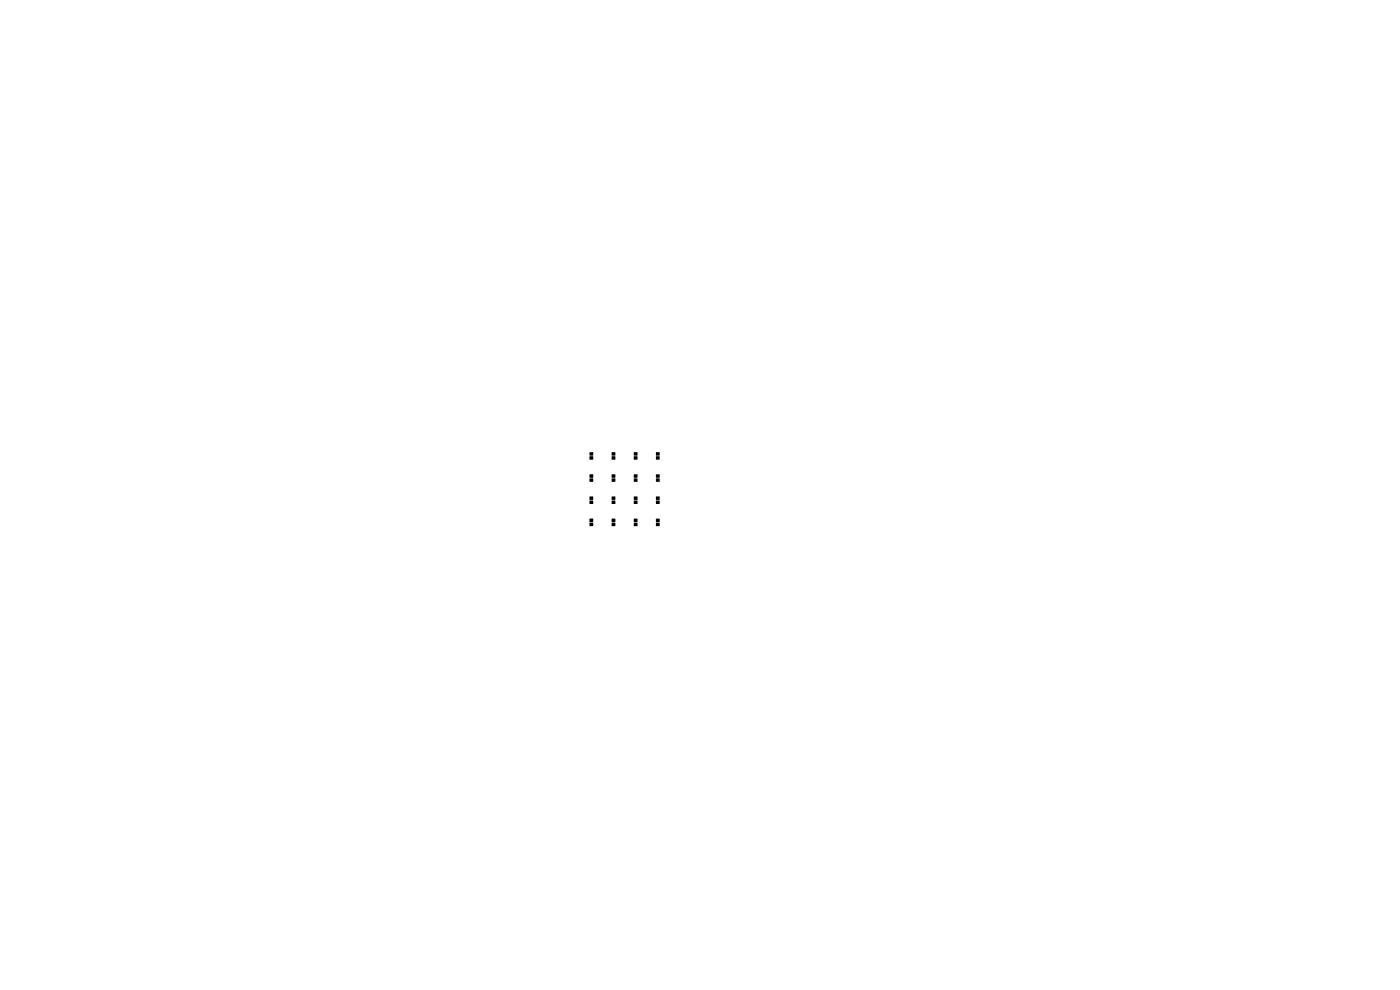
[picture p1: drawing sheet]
<svg xmlns="http://www.w3.org/2000/svg" width="297mm" height="210mm" viewBox="0 0 297 210" stroke-linecap="round" stroke-linejoin="round" font-family="sans-serif">
<g fill="#000">
<path d="M125.1 96.8h.7v.7h-.7zM125.1 95.9h.7v.7h-.7zM129.8 96.8h.7v.7h-.7zM129.8 95.9h.7v.7h-.7zM134.5 96.8h.7v.7h-.7zM134.5 95.9h.7v.7h-.7zM139.2 96.8h.7v.7h-.7zM139.2 95.9h.7v.7h-.7zM125.1 110.9h.7v.7h-.7zM125.1 110h.7v.7h-.7zM125.1 106.2h.7v.7h-.7zM125.1 105.3h.7v.7h-.7z"/>
<path d="M125.1 101.5h.7v.7h-.7zM125.1 100.6h.7v.7h-.7zM129.8 110.9h.7v.7h-.7zM129.8 110h.7v.7h-.7zM129.8 106.2h.7v.7h-.7zM129.8 105.3h.7v.7h-.7zM129.8 101.5h.7v.7h-.7zM129.8 100.6h.7v.7h-.7zM134.5 110.9h.7v.7h-.7zM134.5 110h.7v.7h-.7zM134.5 106.2h.7v.7h-.7zM134.5 105.3h.7v.7h-.7z"/>
<path d="M134.5 101.5h.7v.7h-.7zM134.5 100.6h.7v.7h-.7zM139.2 110.9h.7v.7h-.7zM139.2 110h.7v.7h-.7zM139.2 106.2h.7v.7h-.7zM139.2 105.3h.7v.7h-.7zM139.2 101.5h.7v.7h-.7zM139.2 100.6h.7v.7h-.7z"/>
</g>
</svg>
